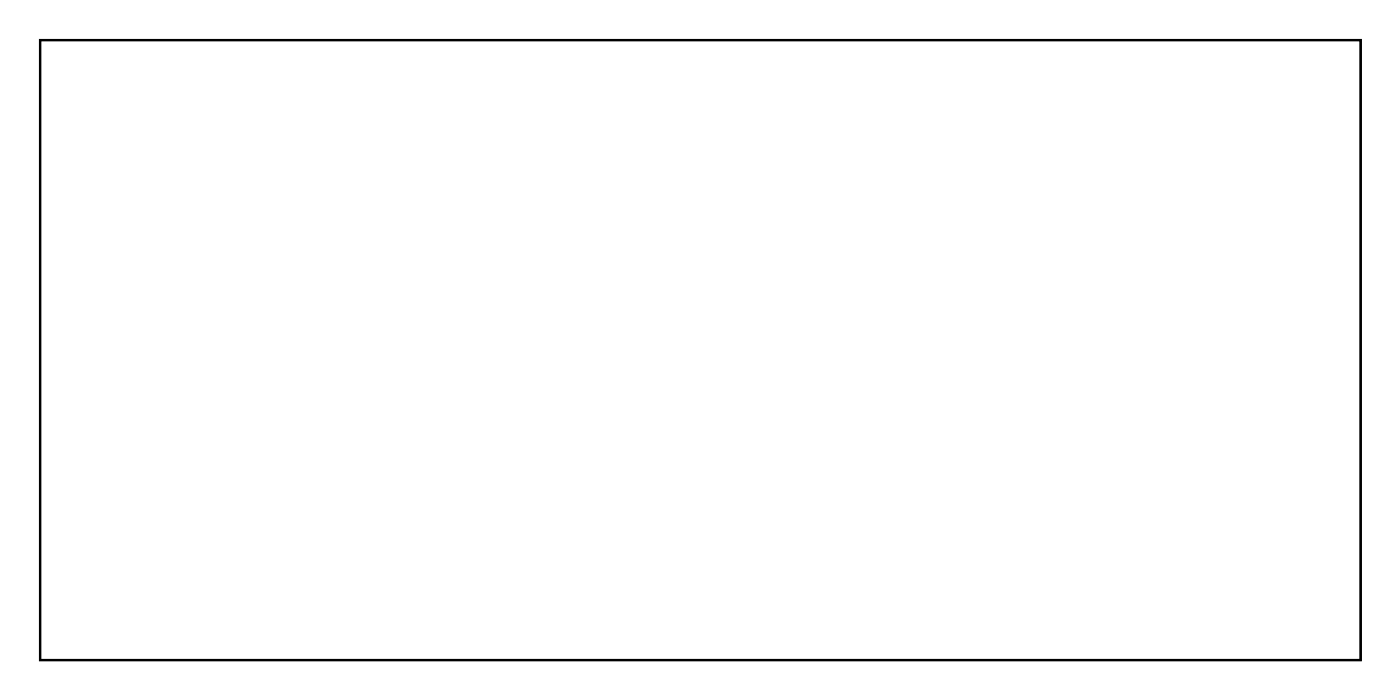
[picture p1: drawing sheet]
<svg xmlns="http://www.w3.org/2000/svg" width="127mm" height="63mm" viewBox="0 0 127 63" stroke-linecap="round" stroke-linejoin="round" font-family="sans-serif">
<path d="M3.6 3.6h119.8v56.3h-119.8z" fill="none" stroke="#000" stroke-width=".2"/>
<path d="M3.6 3.6h119.8v56.3h-119.8z" fill="none" stroke="#000" stroke-width=".09"/>
<path d="M20.5 32.3h1.6v1.6h-1.6z" fill="#fff"/>
<path d="M20.5 32.3h1.6v1.6h-1.6z" fill="none" stroke="#fff" stroke-width=".76" stroke-linecap="butt"/>
<circle cx="21.3" cy="33.1" r=".8" fill="#fff"/>
<circle cx="21.3" cy="33.1" r=".8" fill="none" stroke="#fff" stroke-width=".76" stroke-linecap="butt"/>
<circle cx="21.3" cy="30.6" r=".8" fill="#fff"/>
<circle cx="21.3" cy="30.6" r=".8" fill="none" stroke="#fff" stroke-width=".76" stroke-linecap="butt"/>
<circle cx="21.3" cy="28" r=".8" fill="#fff"/>
<circle cx="21.3" cy="28" r=".8" fill="none" stroke="#fff" stroke-width=".76" stroke-linecap="butt"/>
<circle cx="21.3" cy="25.5" r=".8" fill="#fff"/>
<circle cx="21.3" cy="25.5" r=".8" fill="none" stroke="#fff" stroke-width=".76" stroke-linecap="butt"/>
<circle cx="21.3" cy="23" r=".8" fill="#fff"/>
<circle cx="21.3" cy="23" r=".8" fill="none" stroke="#fff" stroke-width=".76" stroke-linecap="butt"/>
<circle cx="21.3" cy="20.4" r=".8" fill="#fff"/>
<circle cx="21.3" cy="20.4" r=".8" fill="none" stroke="#fff" stroke-width=".76" stroke-linecap="butt"/>
<path d="M20.5 47.9h1.6v1.6h-1.6z" fill="#fff"/>
<path d="M20.5 47.9h1.6v1.6h-1.6z" fill="none" stroke="#fff" stroke-width=".76" stroke-linecap="butt"/>
<circle cx="21.3" cy="48.7" r=".8" fill="#fff"/>
<circle cx="21.3" cy="48.7" r=".8" fill="none" stroke="#fff" stroke-width=".76" stroke-linecap="butt"/>
<circle cx="21.3" cy="46.1" r=".8" fill="#fff"/>
<circle cx="21.3" cy="46.1" r=".8" fill="none" stroke="#fff" stroke-width=".76" stroke-linecap="butt"/>
<circle cx="21.3" cy="43.6" r=".8" fill="#fff"/>
<circle cx="21.3" cy="43.6" r=".8" fill="none" stroke="#fff" stroke-width=".76" stroke-linecap="butt"/>
<path d="M35.4 53.5h1.6v1.6h-1.6z" fill="#fff"/>
<path d="M35.4 53.5h1.6v1.6h-1.6z" fill="none" stroke="#fff" stroke-width=".76" stroke-linecap="butt"/>
<circle cx="36.2" cy="54.3" r=".8" fill="#fff"/>
<circle cx="36.2" cy="54.3" r=".8" fill="none" stroke="#fff" stroke-width=".76" stroke-linecap="butt"/>
<circle cx="38.7" cy="54.3" r=".8" fill="#fff"/>
<circle cx="38.7" cy="54.3" r=".8" fill="none" stroke="#fff" stroke-width=".76" stroke-linecap="butt"/>
<path d="M25.8 9.1h1.6v1.6h-1.6z" fill="#fff"/>
<path d="M25.8 9.1h1.6v1.6h-1.6z" fill="none" stroke="#fff" stroke-width=".76" stroke-linecap="butt"/>
<circle cx="26.6" cy="9.9" r=".8" fill="#fff"/>
<circle cx="26.6" cy="9.9" r=".8" fill="none" stroke="#fff" stroke-width=".76" stroke-linecap="butt"/>
<circle cx="29.2" cy="9.9" r=".8" fill="#fff"/>
<circle cx="29.2" cy="9.9" r=".8" fill="none" stroke="#fff" stroke-width=".76" stroke-linecap="butt"/>
<path d="M26.8 53.5h1.6v1.6h-1.6z" fill="#fff"/>
<path d="M26.8 53.5h1.6v1.6h-1.6z" fill="none" stroke="#fff" stroke-width=".76" stroke-linecap="butt"/>
<circle cx="27.6" cy="54.3" r=".8" fill="#fff"/>
<circle cx="27.6" cy="54.3" r=".8" fill="none" stroke="#fff" stroke-width=".76" stroke-linecap="butt"/>
<circle cx="30.1" cy="54.3" r=".8" fill="#fff"/>
<circle cx="30.1" cy="54.3" r=".8" fill="none" stroke="#fff" stroke-width=".76" stroke-linecap="butt"/>
<path d="M20.4 16.4h1.6v1.6h-1.6z" fill="#fff"/>
<path d="M20.4 16.4h1.6v1.6h-1.6z" fill="none" stroke="#fff" stroke-width=".76" stroke-linecap="butt"/>
<circle cx="21.2" cy="17.2" r=".8" fill="#fff"/>
<circle cx="21.2" cy="17.2" r=".8" fill="none" stroke="#fff" stroke-width=".76" stroke-linecap="butt"/>
<circle cx="21.2" cy="14.6" r=".8" fill="#fff"/>
<circle cx="21.2" cy="14.6" r=".8" fill="none" stroke="#fff" stroke-width=".76" stroke-linecap="butt"/>
<path d="M20.5 39h1.6v1.6h-1.6z" fill="#fff"/>
<path d="M20.5 39h1.6v1.6h-1.6z" fill="none" stroke="#fff" stroke-width=".76" stroke-linecap="butt"/>
<circle cx="21.3" cy="39.8" r=".8" fill="#fff"/>
<circle cx="21.3" cy="39.8" r=".8" fill="none" stroke="#fff" stroke-width=".76" stroke-linecap="butt"/>
<circle cx="21.3" cy="37.2" r=".8" fill="#fff"/>
<circle cx="21.3" cy="37.2" r=".8" fill="none" stroke="#fff" stroke-width=".76" stroke-linecap="butt"/>
<path d="M18.8 53.5h1.7v1.6h-1.7z" fill="#fff"/>
<path d="M18.8 53.5h1.7v1.6h-1.7z" fill="none" stroke="#fff" stroke-width=".76" stroke-linecap="butt"/>
<circle cx="19.6" cy="54.3" r=".8" fill="#fff"/>
<circle cx="19.6" cy="54.3" r=".8" fill="none" stroke="#fff" stroke-width=".76" stroke-linecap="butt"/>
<circle cx="22.2" cy="54.3" r=".8" fill="#fff"/>
<circle cx="22.2" cy="54.3" r=".8" fill="none" stroke="#fff" stroke-width=".76" stroke-linecap="butt"/>
<path d="M19.5 9.1h1.6v1.6h-1.6z" fill="#fff"/>
<path d="M19.5 9.1h1.6v1.6h-1.6z" fill="none" stroke="#fff" stroke-width=".76" stroke-linecap="butt"/>
<circle cx="20.3" cy="9.9" r=".8" fill="#fff"/>
<circle cx="20.3" cy="9.9" r=".8" fill="none" stroke="#fff" stroke-width=".76" stroke-linecap="butt"/>
<circle cx="22.8" cy="9.9" r=".8" fill="#fff"/>
<circle cx="22.8" cy="9.9" r=".8" fill="none" stroke="#fff" stroke-width=".76" stroke-linecap="butt"/>
<circle cx="90.1" cy="56.2" r=".62" fill="#fff"/>
<circle cx="90.1" cy="56.2" r=".62" fill="none" stroke="#fff" stroke-width=".61" stroke-linecap="butt"/>
<circle cx="49.4" cy="56.2" r=".62" fill="#fff"/>
<circle cx="49.4" cy="56.2" r=".62" fill="none" stroke="#fff" stroke-width=".61" stroke-linecap="butt"/>
<circle cx="92.6" cy="56.2" r=".62" fill="#fff"/>
<circle cx="92.6" cy="56.2" r=".62" fill="none" stroke="#fff" stroke-width=".61" stroke-linecap="butt"/>
<circle cx="95.1" cy="56.2" r=".62" fill="#fff"/>
<circle cx="95.1" cy="56.2" r=".62" fill="none" stroke="#fff" stroke-width=".61" stroke-linecap="butt"/>
<circle cx="97.7" cy="56.2" r=".62" fill="#fff"/>
<circle cx="97.7" cy="56.2" r=".62" fill="none" stroke="#fff" stroke-width=".61" stroke-linecap="butt"/>
<circle cx="100.2" cy="56.2" r=".62" fill="#fff"/>
<circle cx="100.2" cy="56.2" r=".62" fill="none" stroke="#fff" stroke-width=".61" stroke-linecap="butt"/>
<circle cx="107.8" cy="20.7" r=".62" fill="#fff"/>
<circle cx="107.8" cy="20.7" r=".62" fill="none" stroke="#fff" stroke-width=".61" stroke-linecap="butt"/>
<circle cx="102.8" cy="56.2" r=".62" fill="#fff"/>
<circle cx="102.8" cy="56.2" r=".62" fill="none" stroke="#fff" stroke-width=".61" stroke-linecap="butt"/>
<circle cx="105.3" cy="56.2" r=".62" fill="#fff"/>
<circle cx="105.3" cy="56.2" r=".62" fill="none" stroke="#fff" stroke-width=".61" stroke-linecap="butt"/>
<circle cx="50.4" cy="8" r=".62" fill="#fff"/>
<circle cx="50.4" cy="8" r=".62" fill="none" stroke="#fff" stroke-width=".61" stroke-linecap="butt"/>
<circle cx="64.7" cy="56.2" r=".62" fill="#fff"/>
<circle cx="64.7" cy="56.2" r=".62" fill="none" stroke="#fff" stroke-width=".61" stroke-linecap="butt"/>
<circle cx="67.2" cy="56.2" r=".62" fill="#fff"/>
<circle cx="67.2" cy="56.2" r=".62" fill="none" stroke="#fff" stroke-width=".61" stroke-linecap="butt"/>
<circle cx="69.7" cy="56.2" r=".62" fill="#fff"/>
<circle cx="69.7" cy="56.2" r=".62" fill="none" stroke="#fff" stroke-width=".61" stroke-linecap="butt"/>
<circle cx="72.3" cy="56.2" r=".62" fill="#fff"/>
<circle cx="72.3" cy="56.2" r=".62" fill="none" stroke="#fff" stroke-width=".61" stroke-linecap="butt"/>
<circle cx="107.8" cy="41" r=".62" fill="#fff"/>
<circle cx="107.8" cy="41" r=".62" fill="none" stroke="#fff" stroke-width=".61" stroke-linecap="butt"/>
<circle cx="74.8" cy="56.2" r=".62" fill="#fff"/>
<circle cx="74.8" cy="56.2" r=".62" fill="none" stroke="#fff" stroke-width=".61" stroke-linecap="butt"/>
<circle cx="77.4" cy="56.2" r=".62" fill="#fff"/>
<circle cx="77.4" cy="56.2" r=".62" fill="none" stroke="#fff" stroke-width=".61" stroke-linecap="butt"/>
<circle cx="79.9" cy="56.2" r=".62" fill="#fff"/>
<circle cx="79.9" cy="56.2" r=".62" fill="none" stroke="#fff" stroke-width=".61" stroke-linecap="butt"/>
<circle cx="82.4" cy="56.2" r=".62" fill="#fff"/>
<circle cx="82.4" cy="56.2" r=".62" fill="none" stroke="#fff" stroke-width=".61" stroke-linecap="butt"/>
<circle cx="69.7" cy="8" r=".62" fill="#fff"/>
<circle cx="69.7" cy="8" r=".62" fill="none" stroke="#fff" stroke-width=".61" stroke-linecap="butt"/>
<circle cx="107.8" cy="10.5" r=".62" fill="#fff"/>
<circle cx="107.8" cy="10.5" r=".62" fill="none" stroke="#fff" stroke-width=".61" stroke-linecap="butt"/>
<circle cx="107.8" cy="30.8" r=".62" fill="#fff"/>
<circle cx="107.8" cy="30.8" r=".62" fill="none" stroke="#fff" stroke-width=".61" stroke-linecap="butt"/>
<circle cx="107.8" cy="51.2" r=".62" fill="#fff"/>
<circle cx="107.8" cy="51.2" r=".62" fill="none" stroke="#fff" stroke-width=".61" stroke-linecap="butt"/>
<circle cx="40.3" cy="8" r=".62" fill="#fff"/>
<circle cx="40.3" cy="8" r=".62" fill="none" stroke="#fff" stroke-width=".61" stroke-linecap="butt"/>
<circle cx="59.6" cy="56.2" r=".62" fill="#fff"/>
<circle cx="59.6" cy="56.2" r=".62" fill="none" stroke="#fff" stroke-width=".61" stroke-linecap="butt"/>
<circle cx="59.6" cy="8" r=".62" fill="#fff"/>
<circle cx="59.6" cy="8" r=".62" fill="none" stroke="#fff" stroke-width=".61" stroke-linecap="butt"/>
<circle cx="107.8" cy="15.6" r=".62" fill="#fff"/>
<circle cx="107.8" cy="15.6" r=".62" fill="none" stroke="#fff" stroke-width=".61" stroke-linecap="butt"/>
<circle cx="107.8" cy="25.8" r=".62" fill="#fff"/>
<circle cx="107.8" cy="25.8" r=".62" fill="none" stroke="#fff" stroke-width=".61" stroke-linecap="butt"/>
<circle cx="107.8" cy="35.9" r=".66" fill="#fff"/>
<circle cx="107.8" cy="35.9" r=".66" fill="none" stroke="#fff" stroke-width=".61" stroke-linecap="butt"/>
<circle cx="100.2" cy="8" r=".67" fill="#fff"/>
<circle cx="100.2" cy="8" r=".67" fill="none" stroke="#fff" stroke-width=".61" stroke-linecap="butt"/>
<circle cx="107.8" cy="46.1" r=".62" fill="#fff"/>
<circle cx="107.8" cy="46.1" r=".62" fill="none" stroke="#fff" stroke-width=".61" stroke-linecap="butt"/>
<circle cx="97.7" cy="8" r=".67" fill="#fff"/>
<circle cx="97.7" cy="8" r=".67" fill="none" stroke="#fff" stroke-width=".61" stroke-linecap="butt"/>
<circle cx="95.1" cy="8" r=".67" fill="#fff"/>
<circle cx="95.1" cy="8" r=".67" fill="none" stroke="#fff" stroke-width=".61" stroke-linecap="butt"/>
<circle cx="92.6" cy="8" r=".62" fill="#fff"/>
<circle cx="92.6" cy="8" r=".62" fill="none" stroke="#fff" stroke-width=".61" stroke-linecap="butt"/>
<circle cx="90.1" cy="8" r=".62" fill="#fff"/>
<circle cx="90.1" cy="8" r=".62" fill="none" stroke="#fff" stroke-width=".61" stroke-linecap="butt"/>
<circle cx="87.5" cy="8" r=".62" fill="#fff"/>
<circle cx="87.5" cy="8" r=".62" fill="none" stroke="#fff" stroke-width=".61" stroke-linecap="butt"/>
<circle cx="85" cy="8" r=".62" fill="#fff"/>
<circle cx="85" cy="8" r=".62" fill="none" stroke="#fff" stroke-width=".61" stroke-linecap="butt"/>
<circle cx="82.4" cy="8" r=".62" fill="#fff"/>
<circle cx="82.4" cy="8" r=".62" fill="none" stroke="#fff" stroke-width=".61" stroke-linecap="butt"/>
<circle cx="35.2" cy="8" r=".62" fill="#fff"/>
<circle cx="35.2" cy="8" r=".62" fill="none" stroke="#fff" stroke-width=".61" stroke-linecap="butt"/>
<circle cx="45.4" cy="8" r=".62" fill="#fff"/>
<circle cx="45.4" cy="8" r=".62" fill="none" stroke="#fff" stroke-width=".61" stroke-linecap="butt"/>
<circle cx="55.5" cy="8" r=".62" fill="#fff"/>
<circle cx="55.5" cy="8" r=".62" fill="none" stroke="#fff" stroke-width=".61" stroke-linecap="butt"/>
<circle cx="44.3" cy="56.2" r=".62" fill="#fff"/>
<circle cx="44.3" cy="56.2" r=".62" fill="none" stroke="#fff" stroke-width=".61" stroke-linecap="butt"/>
<circle cx="54.5" cy="56.2" r=".62" fill="#fff"/>
<circle cx="54.5" cy="56.2" r=".62" fill="none" stroke="#fff" stroke-width=".61" stroke-linecap="butt"/>
<circle cx="74.8" cy="8" r=".62" fill="#fff"/>
<circle cx="74.8" cy="8" r=".62" fill="none" stroke="#fff" stroke-width=".61" stroke-linecap="butt"/>
<circle cx="64.7" cy="8" r=".62" fill="#fff"/>
<circle cx="64.7" cy="8" r=".62" fill="none" stroke="#fff" stroke-width=".61" stroke-linecap="butt"/>
<circle cx="107.8" cy="8" r=".62" fill="#fff"/>
<circle cx="107.8" cy="8" r=".62" fill="none" stroke="#fff" stroke-width=".61" stroke-linecap="butt"/>
<circle cx="107.8" cy="13.1" r=".62" fill="#fff"/>
<circle cx="107.8" cy="13.1" r=".62" fill="none" stroke="#fff" stroke-width=".61" stroke-linecap="butt"/>
<circle cx="107.8" cy="18.1" r=".62" fill="#fff"/>
<circle cx="107.8" cy="18.1" r=".62" fill="none" stroke="#fff" stroke-width=".61" stroke-linecap="butt"/>
<circle cx="107.8" cy="23.2" r=".62" fill="#fff"/>
<circle cx="107.8" cy="23.2" r=".62" fill="none" stroke="#fff" stroke-width=".61" stroke-linecap="butt"/>
<circle cx="107.8" cy="28.3" r=".62" fill="#fff"/>
<circle cx="107.8" cy="28.3" r=".62" fill="none" stroke="#fff" stroke-width=".61" stroke-linecap="butt"/>
<circle cx="107.8" cy="33.4" r=".62" fill="#fff"/>
<circle cx="107.8" cy="33.4" r=".62" fill="none" stroke="#fff" stroke-width=".61" stroke-linecap="butt"/>
<circle cx="107.8" cy="38.5" r=".62" fill="#fff"/>
<circle cx="107.8" cy="38.5" r=".62" fill="none" stroke="#fff" stroke-width=".61" stroke-linecap="butt"/>
<circle cx="107.8" cy="43.5" r=".62" fill="#fff"/>
<circle cx="107.8" cy="43.5" r=".62" fill="none" stroke="#fff" stroke-width=".61" stroke-linecap="butt"/>
<circle cx="107.8" cy="48.6" r=".66" fill="#fff"/>
<circle cx="107.8" cy="48.6" r=".66" fill="none" stroke="#fff" stroke-width=".61" stroke-linecap="butt"/>
<circle cx="32.7" cy="8" r=".62" fill="#fff"/>
<circle cx="32.7" cy="8" r=".62" fill="none" stroke="#fff" stroke-width=".61" stroke-linecap="butt"/>
<circle cx="37.7" cy="8" r=".62" fill="#fff"/>
<circle cx="37.7" cy="8" r=".62" fill="none" stroke="#fff" stroke-width=".61" stroke-linecap="butt"/>
<circle cx="42.8" cy="8" r=".62" fill="#fff"/>
<circle cx="42.8" cy="8" r=".62" fill="none" stroke="#fff" stroke-width=".61" stroke-linecap="butt"/>
<circle cx="47.9" cy="8" r=".62" fill="#fff"/>
<circle cx="47.9" cy="8" r=".62" fill="none" stroke="#fff" stroke-width=".61" stroke-linecap="butt"/>
<circle cx="53" cy="8" r=".62" fill="#fff"/>
<circle cx="53" cy="8" r=".62" fill="none" stroke="#fff" stroke-width=".61" stroke-linecap="butt"/>
<circle cx="41.8" cy="56.2" r=".62" fill="#fff"/>
<circle cx="41.8" cy="56.2" r=".62" fill="none" stroke="#fff" stroke-width=".61" stroke-linecap="butt"/>
<circle cx="46.9" cy="56.2" r=".62" fill="#fff"/>
<circle cx="46.9" cy="56.2" r=".62" fill="none" stroke="#fff" stroke-width=".61" stroke-linecap="butt"/>
<circle cx="52" cy="56.2" r=".62" fill="#fff"/>
<circle cx="52" cy="56.2" r=".62" fill="none" stroke="#fff" stroke-width=".61" stroke-linecap="butt"/>
<circle cx="57" cy="56.2" r=".62" fill="#fff"/>
<circle cx="57" cy="56.2" r=".62" fill="none" stroke="#fff" stroke-width=".61" stroke-linecap="butt"/>
<circle cx="77.4" cy="8" r=".62" fill="#fff"/>
<circle cx="77.4" cy="8" r=".62" fill="none" stroke="#fff" stroke-width=".61" stroke-linecap="butt"/>
<circle cx="72.3" cy="8" r=".62" fill="#fff"/>
<circle cx="72.3" cy="8" r=".62" fill="none" stroke="#fff" stroke-width=".61" stroke-linecap="butt"/>
<circle cx="67.2" cy="8" r=".62" fill="#fff"/>
<circle cx="67.2" cy="8" r=".62" fill="none" stroke="#fff" stroke-width=".61" stroke-linecap="butt"/>
<circle cx="62.1" cy="8" r=".62" fill="#fff"/>
<circle cx="62.1" cy="8" r=".62" fill="none" stroke="#fff" stroke-width=".61" stroke-linecap="butt"/>
<circle cx="110.4" cy="8" r=".62" fill="#fff"/>
<circle cx="110.4" cy="8" r=".62" fill="none" stroke="#fff" stroke-width=".61" stroke-linecap="butt"/>
<circle cx="110.4" cy="10.5" r=".62" fill="#fff"/>
<circle cx="110.4" cy="10.5" r=".62" fill="none" stroke="#fff" stroke-width=".61" stroke-linecap="butt"/>
<circle cx="110.4" cy="13.1" r=".62" fill="#fff"/>
<circle cx="110.4" cy="13.1" r=".62" fill="none" stroke="#fff" stroke-width=".61" stroke-linecap="butt"/>
<circle cx="110.4" cy="15.6" r=".62" fill="#fff"/>
<circle cx="110.4" cy="15.6" r=".62" fill="none" stroke="#fff" stroke-width=".61" stroke-linecap="butt"/>
<circle cx="110.4" cy="18.1" r=".62" fill="#fff"/>
<circle cx="110.4" cy="18.1" r=".62" fill="none" stroke="#fff" stroke-width=".61" stroke-linecap="butt"/>
<circle cx="110.4" cy="20.7" r=".62" fill="#fff"/>
<circle cx="110.4" cy="20.7" r=".62" fill="none" stroke="#fff" stroke-width=".61" stroke-linecap="butt"/>
<circle cx="110.4" cy="23.2" r=".62" fill="#fff"/>
<circle cx="110.4" cy="23.2" r=".62" fill="none" stroke="#fff" stroke-width=".61" stroke-linecap="butt"/>
<circle cx="110.4" cy="25.8" r=".62" fill="#fff"/>
<circle cx="110.4" cy="25.8" r=".62" fill="none" stroke="#fff" stroke-width=".61" stroke-linecap="butt"/>
<circle cx="110.4" cy="28.3" r=".62" fill="#fff"/>
<circle cx="110.4" cy="28.3" r=".62" fill="none" stroke="#fff" stroke-width=".61" stroke-linecap="butt"/>
<circle cx="110.4" cy="30.8" r=".62" fill="#fff"/>
<circle cx="110.4" cy="30.8" r=".62" fill="none" stroke="#fff" stroke-width=".61" stroke-linecap="butt"/>
<circle cx="110.4" cy="33.4" r=".62" fill="#fff"/>
<circle cx="110.4" cy="33.4" r=".62" fill="none" stroke="#fff" stroke-width=".61" stroke-linecap="butt"/>
<circle cx="110.4" cy="35.9" r=".66" fill="#fff"/>
<circle cx="110.4" cy="35.9" r=".66" fill="none" stroke="#fff" stroke-width=".61" stroke-linecap="butt"/>
<circle cx="110.4" cy="38.5" r=".62" fill="#fff"/>
<circle cx="110.4" cy="38.5" r=".62" fill="none" stroke="#fff" stroke-width=".61" stroke-linecap="butt"/>
<circle cx="110.4" cy="41" r=".62" fill="#fff"/>
<circle cx="110.4" cy="41" r=".62" fill="none" stroke="#fff" stroke-width=".61" stroke-linecap="butt"/>
<circle cx="110.4" cy="43.5" r=".62" fill="#fff"/>
<circle cx="110.4" cy="43.5" r=".62" fill="none" stroke="#fff" stroke-width=".61" stroke-linecap="butt"/>
<circle cx="110.4" cy="46.1" r=".62" fill="#fff"/>
<circle cx="110.4" cy="46.1" r=".62" fill="none" stroke="#fff" stroke-width=".61" stroke-linecap="butt"/>
<circle cx="110.4" cy="48.6" r=".66" fill="#fff"/>
<circle cx="110.4" cy="48.6" r=".66" fill="none" stroke="#fff" stroke-width=".61" stroke-linecap="butt"/>
<circle cx="110.4" cy="51.2" r=".62" fill="#fff"/>
<circle cx="110.4" cy="51.2" r=".62" fill="none" stroke="#fff" stroke-width=".61" stroke-linecap="butt"/>
<circle cx="87.5" cy="56.2" r=".62" fill="#fff"/>
<circle cx="87.5" cy="56.2" r=".62" fill="none" stroke="#fff" stroke-width=".61" stroke-linecap="butt"/>
<path d="M60.4 47.2h1.6v1.6h-1.6z" fill="#fff"/>
<path d="M60.4 47.2h1.6v1.6h-1.6z" fill="none" stroke="#fff" stroke-width=".76" stroke-linecap="butt"/>
<circle cx="61.2" cy="48" r=".8" fill="#fff"/>
<circle cx="61.2" cy="48" r=".8" fill="none" stroke="#fff" stroke-width=".76" stroke-linecap="butt"/>
<circle cx="63.8" cy="48" r=".8" fill="#fff"/>
<circle cx="63.8" cy="48" r=".8" fill="none" stroke="#fff" stroke-width=".76" stroke-linecap="butt"/>
<circle cx="66.3" cy="48" r=".8" fill="#fff"/>
<circle cx="66.3" cy="48" r=".8" fill="none" stroke="#fff" stroke-width=".76" stroke-linecap="butt"/>
<circle cx="68.9" cy="48" r=".8" fill="#fff"/>
<circle cx="68.9" cy="48" r=".8" fill="none" stroke="#fff" stroke-width=".76" stroke-linecap="butt"/>
<path d="M93.1 11h1.6v1.6h-1.6z" fill="#fff"/>
<path d="M93.1 11h1.6v1.6h-1.6z" fill="none" stroke="#fff" stroke-width=".76" stroke-linecap="butt"/>
<circle cx="93.9" cy="11.8" r=".8" fill="#fff"/>
<circle cx="93.9" cy="11.8" r=".8" fill="none" stroke="#fff" stroke-width=".76" stroke-linecap="butt"/>
<circle cx="96.5" cy="11.8" r=".8" fill="#fff"/>
<circle cx="96.5" cy="11.8" r=".8" fill="none" stroke="#fff" stroke-width=".76" stroke-linecap="butt"/>
<circle cx="99" cy="11.8" r=".8" fill="#fff"/>
<circle cx="99" cy="11.8" r=".8" fill="none" stroke="#fff" stroke-width=".76" stroke-linecap="butt"/>
<circle cx="101.6" cy="11.8" r=".8" fill="#fff"/>
<circle cx="101.6" cy="11.8" r=".8" fill="none" stroke="#fff" stroke-width=".76" stroke-linecap="butt"/>
<circle cx="70" cy="18.1" r=".58" fill="#fff"/>
<circle cx="70" cy="18.1" r=".58" fill="none" stroke="#fff" stroke-width=".51"/>
<circle cx="76.5" cy="18.1" r=".58" fill="#fff"/>
<circle cx="76.5" cy="18.1" r=".58" fill="none" stroke="#fff" stroke-width=".51"/>
<circle cx="70" cy="32.1" r=".58" fill="#fff"/>
<circle cx="70" cy="32.1" r=".58" fill="none" stroke="#fff" stroke-width=".51"/>
<circle cx="76.5" cy="32.1" r=".58" fill="#fff"/>
<circle cx="76.5" cy="32.1" r=".58" fill="none" stroke="#fff" stroke-width=".51"/>
<path d="M82.7 31.6h1.6v1.6h-1.6z" fill="#fff"/>
<path d="M82.7 31.6h1.6v1.6h-1.6z" fill="none" stroke="#fff" stroke-width=".76" stroke-linecap="butt"/>
<circle cx="83.5" cy="32.4" r=".8" fill="#fff"/>
<circle cx="83.5" cy="32.4" r=".8" fill="none" stroke="#fff" stroke-width=".76" stroke-linecap="butt"/>
<circle cx="83.5" cy="29.9" r=".8" fill="#fff"/>
<circle cx="83.5" cy="29.9" r=".8" fill="none" stroke="#fff" stroke-width=".76" stroke-linecap="butt"/>
<circle cx="83.5" cy="27.3" r=".8" fill="#fff"/>
<circle cx="83.5" cy="27.3" r=".8" fill="none" stroke="#fff" stroke-width=".76" stroke-linecap="butt"/>
<circle cx="83.5" cy="24.8" r=".8" fill="#fff"/>
<circle cx="83.5" cy="24.8" r=".8" fill="none" stroke="#fff" stroke-width=".76" stroke-linecap="butt"/>
<circle cx="83.5" cy="22.3" r=".8" fill="#fff"/>
<circle cx="83.5" cy="22.3" r=".8" fill="none" stroke="#fff" stroke-width=".76" stroke-linecap="butt"/>
<circle cx="83.5" cy="19.7" r=".8" fill="#fff"/>
<circle cx="83.5" cy="19.7" r=".8" fill="none" stroke="#fff" stroke-width=".76" stroke-linecap="butt"/>
<path d="M96 52.3h1.6v1.6h-1.6z" fill="#fff"/>
<path d="M96 52.3h1.6v1.6h-1.6z" fill="none" stroke="#fff" stroke-width=".76" stroke-linecap="butt"/>
<circle cx="96.8" cy="53.1" r=".8" fill="#fff"/>
<circle cx="96.8" cy="53.1" r=".8" fill="none" stroke="#fff" stroke-width=".76" stroke-linecap="butt"/>
<circle cx="96.8" cy="50.5" r=".8" fill="#fff"/>
<circle cx="96.8" cy="50.5" r=".8" fill="none" stroke="#fff" stroke-width=".76" stroke-linecap="butt"/>
<circle cx="96.8" cy="48" r=".8" fill="#fff"/>
<circle cx="96.8" cy="48" r=".8" fill="none" stroke="#fff" stroke-width=".76" stroke-linecap="butt"/>
<circle cx="96.8" cy="45.4" r=".8" fill="#fff"/>
<circle cx="96.8" cy="45.4" r=".8" fill="none" stroke="#fff" stroke-width=".76" stroke-linecap="butt"/>
<circle cx="96.8" cy="42.9" r=".8" fill="#fff"/>
<circle cx="96.8" cy="42.9" r=".8" fill="none" stroke="#fff" stroke-width=".76" stroke-linecap="butt"/>
<circle cx="96.8" cy="40.4" r=".8" fill="#fff"/>
<circle cx="96.8" cy="40.4" r=".8" fill="none" stroke="#fff" stroke-width=".76" stroke-linecap="butt"/>
<path d="M71.9 47.2h1.6v1.6h-1.6z" fill="#fff"/>
<path d="M71.9 47.2h1.6v1.6h-1.6z" fill="none" stroke="#fff" stroke-width=".76" stroke-linecap="butt"/>
<circle cx="72.7" cy="48" r=".8" fill="#fff"/>
<circle cx="72.7" cy="48" r=".8" fill="none" stroke="#fff" stroke-width=".76" stroke-linecap="butt"/>
<circle cx="75.2" cy="48" r=".8" fill="#fff"/>
<circle cx="75.2" cy="48" r=".8" fill="none" stroke="#fff" stroke-width=".76" stroke-linecap="butt"/>
<path d="M78.9 47.2h1.6v1.6h-1.6z" fill="#fff"/>
<path d="M78.9 47.2h1.6v1.6h-1.6z" fill="none" stroke="#fff" stroke-width=".76" stroke-linecap="butt"/>
<circle cx="79.7" cy="48" r=".8" fill="#fff"/>
<circle cx="79.7" cy="48" r=".8" fill="none" stroke="#fff" stroke-width=".76" stroke-linecap="butt"/>
<circle cx="82.2" cy="48" r=".8" fill="#fff"/>
<circle cx="82.2" cy="48" r=".8" fill="none" stroke="#fff" stroke-width=".76" stroke-linecap="butt"/>
<path d="M59.2 14.2h1.6v1.6h-1.6z" fill="#fff"/>
<path d="M59.2 14.2h1.6v1.6h-1.6z" fill="none" stroke="#fff" stroke-width=".76" stroke-linecap="butt"/>
<circle cx="60" cy="15" r=".8" fill="#fff"/>
<circle cx="60" cy="15" r=".8" fill="none" stroke="#fff" stroke-width=".76" stroke-linecap="butt"/>
<circle cx="62.5" cy="15" r=".8" fill="#fff"/>
<circle cx="62.5" cy="15" r=".8" fill="none" stroke="#fff" stroke-width=".76" stroke-linecap="butt"/>
<path d="M47.1 14.2h1.6v1.6h-1.6z" fill="#fff"/>
<path d="M47.1 14.2h1.6v1.6h-1.6z" fill="none" stroke="#fff" stroke-width=".76" stroke-linecap="butt"/>
<circle cx="47.9" cy="15" r=".8" fill="#fff"/>
<circle cx="47.9" cy="15" r=".8" fill="none" stroke="#fff" stroke-width=".76" stroke-linecap="butt"/>
<circle cx="50.4" cy="15" r=".8" fill="#fff"/>
<circle cx="50.4" cy="15" r=".8" fill="none" stroke="#fff" stroke-width=".76" stroke-linecap="butt"/>
<path d="M83.6 11h1.6v1.6h-1.6z" fill="#fff"/>
<path d="M83.6 11h1.6v1.6h-1.6z" fill="none" stroke="#fff" stroke-width=".76" stroke-linecap="butt"/>
<circle cx="84.4" cy="11.8" r=".8" fill="#fff"/>
<circle cx="84.4" cy="11.8" r=".8" fill="none" stroke="#fff" stroke-width=".76" stroke-linecap="butt"/>
<circle cx="87" cy="11.8" r=".8" fill="#fff"/>
<circle cx="87" cy="11.8" r=".8" fill="none" stroke="#fff" stroke-width=".76" stroke-linecap="butt"/>
<circle cx="89.5" cy="11.8" r=".8" fill="#fff"/>
<circle cx="89.5" cy="11.8" r=".8" fill="none" stroke="#fff" stroke-width=".76" stroke-linecap="butt"/>
<path d="M95.4 33.2h1.6v1.6h-1.6z" fill="#fff"/>
<path d="M95.4 33.2h1.6v1.6h-1.6z" fill="none" stroke="#fff" stroke-width=".76" stroke-linecap="butt"/>
<circle cx="96.2" cy="34" r=".8" fill="#fff"/>
<circle cx="96.2" cy="34" r=".8" fill="none" stroke="#fff" stroke-width=".76" stroke-linecap="butt"/>
<circle cx="96.2" cy="36.5" r=".8" fill="#fff"/>
<circle cx="96.2" cy="36.5" r=".8" fill="none" stroke="#fff" stroke-width=".76" stroke-linecap="butt"/>
</svg>
